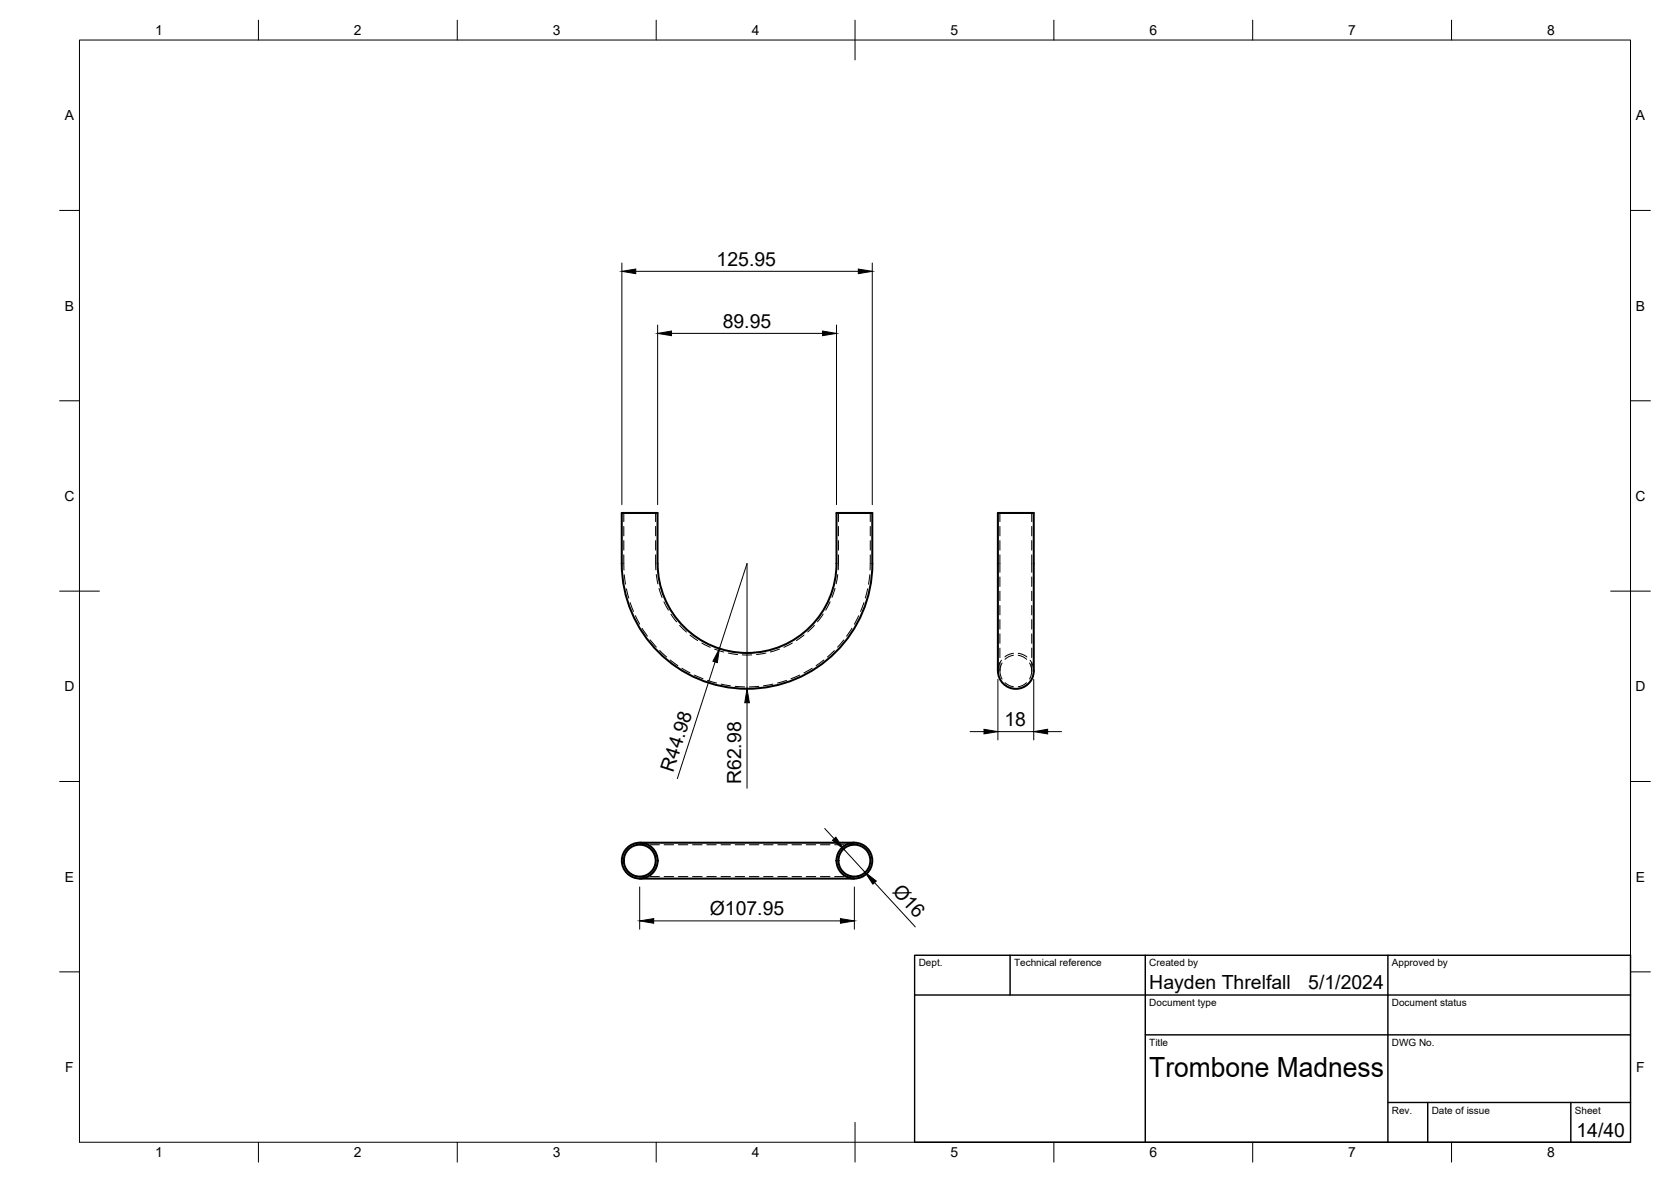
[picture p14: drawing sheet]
<svg xmlns="http://www.w3.org/2000/svg" width="420mm" height="297mm" viewBox="0 0 420 297" stroke-linecap="round" stroke-linejoin="round" font-family="sans-serif">
<defs><g id="words">
<text font-size="7" x="289" y="270.6">Trombone Madness</text>
<g font-size="4.9">
<text x="180.2" y="66.7">125.95</text>
<text x="181.7" y="82.3">89.95</text>
<text x="252.5" y="182.4">18</text>
<text x="169.2" y="194.3" transform="rotate(-72 169.2 194.3)">R44.98</text>
<text x="186.4" y="197.1" transform="rotate(-90 186.4 197.1)">R62.98</text>
<text x="224.2" y="224.2" transform="rotate(47 224.2 224.2)">Ø16</text>
<text x="178.5" y="229.9">Ø107.95</text>
<text x="289" y="248.5">Hayden Threlfall</text>
<text x="329" y="248.5">5/1/2024</text>
<text x="396.4" y="285.7">14/40</text>
</g>
<g font-size="3.5">
<text x="39" y="8.8">1</text>
<text x="89" y="8.8">2</text>
<text x="139" y="8.8">3</text>
<text x="189" y="8.8">4</text>
<text x="239" y="8.8">5</text>
<text x="289" y="8.8">6</text>
<text x="339" y="8.8">7</text>
<text x="389" y="8.8">8</text>
<text x="16.3" y="30.2">A</text>
<text x="411.3" y="30.2">A</text>
<text x="16.3" y="78">B</text>
<text x="411.3" y="78">B</text>
<text x="16.2" y="125.9">C</text>
<text x="411.2" y="125.9">C</text>
<text x="16.2" y="173.7">D</text>
<text x="411.2" y="173.7">D</text>
<text x="16.3" y="221.6">E</text>
<text x="411.3" y="221.6">E</text>
<text x="16.4" y="269.4">F</text>
<text x="411.4" y="269.4">F</text>
<text x="39" y="290.8">1</text>
<text x="89" y="290.8">2</text>
<text x="139" y="290.8">3</text>
<text x="189" y="290.8">4</text>
<text x="239" y="290.8">5</text>
<text x="289" y="290.8">6</text>
<text x="339" y="290.8">7</text>
<text x="389" y="290.8">8</text>
</g>
<g font-size="2.5">
<text x="231" y="242.9">Dept.</text>
<text x="255" y="242.9">Technical reference</text>
<text x="289" y="242.9">Created by</text>
<text x="350" y="242.9">Approved by</text>
<text x="289" y="252.8">Document type</text>
<text x="350" y="252.8">Document status</text>
<text x="289" y="262.9">Title</text>
<text x="350" y="262.9">DWG No.</text>
<text x="350" y="279.9">Rev.</text>
<text x="360" y="279.9">Date of issue</text>
<text x="396" y="279.9">Sheet</text>
</g>
</g></defs>
<!-- layer: Visible -->
<g fill="none" stroke="#000" stroke-width=".51">
<path d="M156.3 128.9h9v12.7a22.5 22.5 0 0 0 22.5 22.5 22.5 22.5 0 0 0 22.5-22.5v-12.7h9v12.7a31.5 31.5 0 0 1-31.5 31.5 31.5 31.5 0 0 1-31.5-31.5zM250.9 128.9h9v31.8a51.7 51.7 0 0 1-.3 9.5 4.6 4.6 0 0 1-5.5 2.7 4.6 4.6 0 0 1-3.2-5.3zM160.8 211.8h54M160.8 220.8h54"/>
<circle cx="160.9" cy="216.3" r="4.5"/>
<circle cx="160.9" cy="216.3" r="4"/>
<circle cx="214.8" cy="216.3" r="4"/>
<circle cx="214.8" cy="216.3" r="4.5"/>
</g>
<!-- layer: Hidden -->
<g fill="none" stroke="#000" stroke-width=".25">
<path d="M156.8 139.4l.1 3.9M156.8 128.9v2.2M156.8 132.3v2.4M156.8 135.9v2.3M164.8 139.4l.1 3.8M164.8 128.9v2.2M164.8 132.3v2.4M164.8 135.9v2.3M210.8 139.4v3.8M210.8 128.9v2.2M210.8 132.3v2.4M210.8 135.9v2.3"/>
<path d="M218.8 139.4v3.9M218.8 128.9v2.2M218.8 132.3v2.4M218.8 135.9v2.3M251.4 139.4v4.4M251.4 128.9v2.2M251.4 132.3v2.4M251.4 135.9v2.3M259.4 139.4v4.4M259.4 128.9v2.2M259.4 132.3v2.4M259.4 135.9v2.3"/>
<path d="M157 144.4l.3 2.4M157.5 148l.6 2.3M158.4 151.4l.9 2.3M159.8 154.7l1 2.2M161.5 157.9l1.3 2M165 144.4l.4 2.3M165.7 147.9l.8 2.2M166.9 151.2l1.2 2.1M168.7 154.4l1.4 1.9M170.9 157.2l1.7 1.6M173.5 159.6l1.9 1.4M202.2 159.6l-2 1.4"/>
<path d="M204.8 157.1l-1.7 1.7M207 154.3l-1.5 2M208.7 151.2l-1.1 2.1M210 147.9l-.8 2.2M210.7 144.4l-.5 2.3M214.2 157.9l-1.3 2M215.9 154.8l-1.1 2.1M217.2 151.4l-.8 2.3M218.2 148l-.6 2.3M218.7 144.4l-.3 2.4M251.4 159.3v2.4M251.4 155.7v2.4"/>
<path d="M251.4 152.2v2.3M251.4 148.6v2.3M251.4 145v2.4M259.4 145v2.4M259.4 148.6v2.3M259.4 152.2v2.3M259.4 155.7v2.4M259.4 159.3v2.4M163.5 160.8l1.5 1.8M165.9 163.5l1.7 1.6M168.5 165.9l1.9 1.4M171.4 167.9l2.1 1.2"/>
<path d="M174.6 169.6l2.2 1M176.5 161.6l2.1 1.1M177.9 171l2.3 .6M179.7 163.1l2.2 .8M181.3 171.9l2.4 .4M183.1 164.1l2.4 .4M184.8 172.5l2.4 .1M186.6 164.6h2.4M190.8 172.5l-2.4 .1M192.6 164.1l-2.4 .4M194.3 171.9l-2.3 .4M196 163.1l-2.3 .7"/>
<path d="M197.8 171l-2.3 .6M199.2 161.6l-2.1 1.1M201.1 169.7l-2.2 .9M204.2 167.9l-2.1 1.2M207.1 165.9l-1.9 1.4M209.8 163.5l-1.8 1.6M212.2 160.8l-1.6 1.8M251.4 166.4v2.2M251.4 162.9v2.4M251.8 165.9l-.7 1.5-.2 1.2M252 166.6a3.9 3.9 0 0 0 0 4M252.7 171.6l1 .7 1.1 .3"/>
<path d="M254.8 164.7l-1.1 .3-1 .7M254.8 164.2l-1.5 .4-.6 .5M256 164.7l1.1 .3 1 .7M256 164.2l1.5 .4 .7 .5M258.1 171.6l-1 .7-1.1 .3M258.9 166.6l.3 .9 .2 1.1M259 165.9l.8 1.5 .1 1.2M259.4 168.6l-.2 1.1-.3 .9M259.4 162.9v2.4M259.4 166.4v2.2M160.8 212.3h1.4M163.4 212.3h2.4"/>
<path d="M167 212.3h2.4M170.6 212.3h2.4M174.1 212.3h2.4M177.7 212.3h2.4M181.3 212.3h2.4M184.8 212.3h2.4M188.4 212.3h2.4M192 212.3h2.4M195.6 212.3h2.4M199.1 212.3h2.4M202.7 212.3h2.4M206.3 212.3h2.4"/>
<path d="M209.9 212.3h2.3M213.4 212.3h1.4M160.8 220.3h1.4M163.4 220.3h2.4M167 220.3h2.4M170.6 220.3h2.4M174.1 220.3h2.4M177.7 220.3h2.4M181.3 220.3h2.4M184.8 220.3h2.4M188.4 220.3h2.4M192 220.3h2.4"/>
<path d="M195.6 220.3h2.4M199.1 220.3h2.4M202.7 220.3h2.4M206.3 220.3h2.4M209.9 220.3h2.3M213.4 220.3h1.4"/>
</g>
<!-- layer: BORDER -->
<g fill="none" stroke="#000" stroke-width=".25">
<path d="M20 10.1h390v276.9h-390zM65 5.1v5M115 5.1v5M165 5.1v5M215 5.1v10M265 5.1v5M315 5.1v5M365 5.1v5M15 52.9h5M410 52.9h5M15 100.7h5M410 100.7h5"/>
<path d="M15 148.6h10M405 148.6h10M15 196.4h5M410 196.4h5M15 244.2h5M410 244.2h5M65 287v5M115 287v5M165 287v5M215 282.1v9.9M265 287v5M315 287v5"/>
<path d="M365 287v5"/>
</g>
<!-- layer: TITLEBLOCK -->
<path d="M230 240.1h180v46.9h-180zM230 250h180M254 240.1v9.9M288 240.1v46.9M349 240.1v46.9M288 260.1h122M349 277.1h61M359 277.1v9.9M395 277.1v9.9" fill="none" stroke="#000" stroke-width=".36"/>
<!-- layer: FD_Dimensions -->
<g fill="none" stroke="#000" stroke-width=".25">
<path d="M156.4 66.1v60.7M159.9 68.2h55.9M219.3 66.1v60.7M165.4 81.7v45.1M168.8 83.8h38M210.3 81.7v45.1M179.8 166.3l-9.5 29.4M180.9 163l6.9-21.4v31.5M187.8 176.6v21.5M250.9 170.7v15.3M259.9 170.7v15.3M243.9 183.9h3.5"/>
<path d="M250.9 183.9h9M263.4 183.9h3.5M207.4 208.2l2.3 2.6M212.1 213.3l5.4 5.9M160.8 222.9v10.6M164.4 231.4h46.9M214.8 222.9v10.6M219.9 221.8l10.2 11.1"/>
</g>
<path d="M156.4 68.2l3.5-.6v1.2zM215.8 67.6l3.5 .6-3.5 .6zM165.4 83.8l3.4-.6v1.2zM206.8 83.2l3.5 .6-3.5 .6zM180.9 163l-.5 3.5-1.1-.3zM187.8 173.1l.6 3.5h-1.1zM247.4 183.3l3.5 .6-3.5 .5zM259.9 183.9l3.5-.6v1.1zM209.3 211.2l.9-.8 1.9 2.9zM160.8 231.4l3.6-.5v1.1zM211.3 230.9l3.5 .5-3.5 .6zM217.5 219.2l2.8 2.2-.8 .8z" fill="#000" stroke="#000" stroke-width=".25"/>
<use href="#words"/>
</svg>
